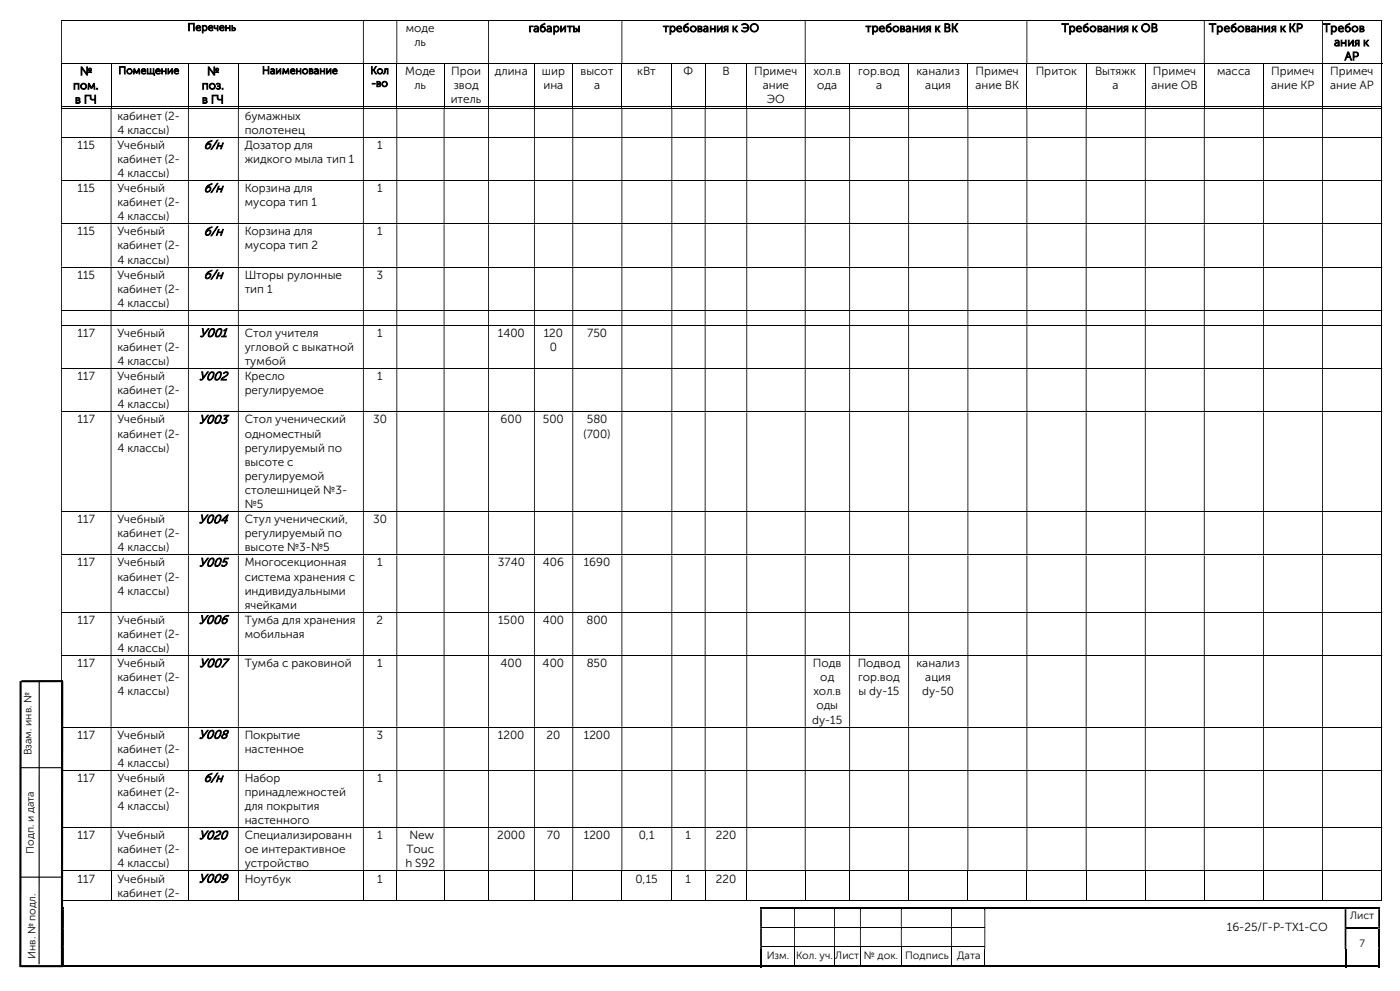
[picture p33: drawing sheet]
<svg xmlns="http://www.w3.org/2000/svg" width="420mm" height="297mm" viewBox="0 0 420 297" stroke-linecap="round" stroke-linejoin="round" font-family="sans-serif">
<defs><g id="words">
<g font-size="3.7">
<text x="61.1" y="44.6">б/н</text>
<text x="61.1" y="57.6">б/н</text>
<text x="61.1" y="70.5">б/н</text>
<text x="61.1" y="83.5">б/н</text>
<text x="59.8" y="101">У001</text>
<text x="59.6" y="113.9">У002</text>
<text x="59.6" y="126.9">У003</text>
<text x="59.6" y="156.8">У004</text>
<text x="59.6" y="169.8">У005</text>
<text x="59.6" y="186.9">У006</text>
<text x="59.7" y="199.9">У007</text>
<text x="59.6" y="221.4">У008</text>
<text x="61.1" y="234.3">б/н</text>
<text x="59.6" y="251.5">У020</text>
<text x="59.6" y="264.5">У009</text>
</g>
<g font-size="3.5">
<text x="121.8" y="9.6">моде</text>
<text x="158.6" y="9.6">габариты</text>
<text x="198.9" y="9.6">требования к ЭО</text>
<text x="259.7" y="9.6">требования к ВК</text>
<text x="318.5" y="9.6">Требования к ОВ</text>
<text x="362.7" y="9.6">Требования к КР</text>
<text x="396.9" y="9.6">Требов</text>
<text x="124.3" y="13.8">ль</text>
<text x="400.2" y="13.8">ания к</text>
<text x="24" y="22.5">№</text>
<text x="62.1" y="22.5">№</text>
<text x="121.5" y="22.5">Моде</text>
<text x="135.4" y="22.5">Прои</text>
<text x="148.5" y="22.5">длина</text>
<text x="162.6" y="22.5">шир</text>
<text x="174.2" y="22.5">высот</text>
<text x="191.2" y="22.5">кВт</text>
<text x="205.1" y="22.5">Ф</text>
<text x="216.7" y="22.5">В</text>
<text x="226.2" y="22.5">Примеч</text>
<text x="244" y="22.5">хол.в</text>
<text x="257.4" y="22.5">гор.вод</text>
<text x="275" y="22.5">канализ</text>
<text x="292.7" y="22.5">Примеч</text>
<text x="310.7" y="22.5">Приток</text>
<text x="328.5" y="22.5">Вытяжк</text>
<text x="345.9" y="22.5">Примеч</text>
<text x="365.1" y="22.5">масса</text>
<text x="381.3" y="22.5">Примеч</text>
<text x="399.1" y="22.5">Примеч</text>
<text x="403.4" y="18">АР</text>
<text x="21.9" y="26.8">пом.</text>
<text x="60.5" y="26.8">поз.</text>
<text x="124.3" y="26.8">ль</text>
<text x="136.1" y="26.8">звод</text>
<text x="163" y="26.8">ина</text>
<text x="178.2" y="26.8">а</text>
<text x="228.8" y="26.8">ание</text>
<text x="245.2" y="26.8">ода</text>
<text x="262.8" y="26.8">а</text>
<text x="277.6" y="26.8">ация</text>
<text x="292.7" y="26.8">ание ВК</text>
<text x="333.8" y="26.8">а</text>
<text x="345.4" y="26.8">ание ОВ</text>
<text x="381.3" y="26.8">ание КР</text>
<text x="399" y="26.8">ание АР</text>
<text x="22.5" y="31">в ГЧ</text>
<text x="35.2" y="35.9">кабинет (2-</text>
<text x="60.6" y="31">в ГЧ</text>
<text x="73.4" y="35.9">бумажных</text>
<text x="135.2" y="31">итель</text>
<text x="230" y="31">ЭО</text>
<text x="35.2" y="40.1">4 классы)</text>
<text x="73.4" y="40.1">полотенец</text>
<text x="23.2" y="44.6">115</text>
<text x="35.2" y="44.6">Учебный</text>
<text x="73.4" y="44.6">Дозатор для</text>
<text x="113.2" y="44.6">1</text>
<text x="35.2" y="48.9">кабинет (2-</text>
<text x="35.2" y="53.1">4 классы)</text>
<text x="73.4" y="48.9">жидкого мыла тип 1</text>
<text x="23.2" y="57.6">115</text>
<text x="35.2" y="57.6">Учебный</text>
<text x="73.4" y="57.6">Корзина для</text>
<text x="113.2" y="57.6">1</text>
<text x="35.2" y="61.8">кабинет (2-</text>
<text x="73.4" y="61.8">мусора тип 1</text>
<text x="23.2" y="70.5">115</text>
<text x="35.2" y="70.5">Учебный</text>
<text x="35.2" y="66">4 классы)</text>
<text x="73.4" y="70.5">Корзина для</text>
<text x="113.2" y="70.5">1</text>
<text x="35.2" y="74.8">кабинет (2-</text>
<text x="73.4" y="74.8">мусора тип 2</text>
<text x="23.2" y="83.5">115</text>
<text x="35.2" y="83.5">Учебный</text>
<text x="35.2" y="79">4 классы)</text>
<text x="73.4" y="83.5">Шторы рулонные</text>
<text x="113" y="83.5">3</text>
<text x="35.2" y="87.8">кабинет (2-</text>
<text x="73.4" y="87.8">тип 1</text>
<text x="35.2" y="92">4 классы)</text>
<text x="23.3" y="101">117</text>
<text x="35.2" y="101">Учебный</text>
<text x="73.4" y="101">Стол учителя</text>
<text x="113.2" y="101">1</text>
<text x="149.4" y="101">1400</text>
<text x="163.1" y="101">120</text>
<text x="176.1" y="101">750</text>
<text x="35.2" y="105.2">кабинет (2-</text>
<text x="73.4" y="105.2">угловой с выкатной</text>
<text x="165" y="105.2">0</text>
<text x="23.3" y="113.9">117</text>
<text x="35.2" y="113.9">Учебный</text>
<text x="35.2" y="109.4">4 классы)</text>
<text x="73.4" y="109.4">тумбой</text>
<text x="73.4" y="113.9">Кресло</text>
<text x="113.2" y="113.9">1</text>
<text x="35.2" y="118.2">кабинет (2-</text>
<text x="73.4" y="118.2">регулируемое</text>
<text x="35.2" y="122.4">4 классы)</text>
<text x="23.3" y="126.9">117</text>
<text x="35.2" y="126.9">Учебный</text>
<text x="35.2" y="131.1">кабинет (2-</text>
<text x="73.4" y="126.9">Стол ученический</text>
<text x="73.4" y="131.1">одноместный</text>
<text x="111.9" y="126.9">30</text>
<text x="150.2" y="126.9">600</text>
<text x="162.9" y="126.9">500</text>
<text x="175" y="131.1">(700)</text>
<text x="176.1" y="126.9">580</text>
<text x="35.2" y="135.4">4 классы)</text>
<text x="73.4" y="135.4">регулируемый по</text>
<text x="73.4" y="139.6">высоте с</text>
<text x="73.4" y="143.8">регулируемой</text>
<text x="73.4" y="148.1">столешницей №3-</text>
<text x="73.4" y="152.3">№5</text>
<text x="23.3" y="156.8">117</text>
<text x="35.2" y="156.8">Учебный</text>
<text x="35.2" y="161">кабинет (2-</text>
<text x="73.4" y="156.8">Стул ученический,</text>
<text x="73.4" y="161">регулируемый по</text>
<text x="111.9" y="156.8">30</text>
<text x="35.2" y="165.3">4 классы)</text>
<text x="73.4" y="165.3">высоте №3-№5</text>
<text x="23.3" y="169.8">117</text>
<text x="35.2" y="169.8">Учебный</text>
<text x="35.2" y="174">кабинет (2-</text>
<text x="73.4" y="169.8">Многосекционная</text>
<text x="73.4" y="174">система хранения с</text>
<text x="113.2" y="169.8">1</text>
<text x="149.4" y="169.8">3740</text>
<text x="162.9" y="169.8">406</text>
<text x="175.1" y="169.8">1690</text>
<text x="35.2" y="178.2">4 классы)</text>
<text x="73.4" y="178.2">индивидуальными</text>
<text x="73.4" y="182.5">ячейками</text>
<text x="23.3" y="186.9">117</text>
<text x="35.2" y="186.9">Учебный</text>
<text x="35.2" y="191.2">кабинет (2-</text>
<text x="73.4" y="186.9">Тумба для хранения</text>
<text x="73.4" y="191.2">мобильная</text>
<text x="113" y="186.9">2</text>
<text x="149.4" y="186.9">1500</text>
<text x="162.8" y="186.9">400</text>
<text x="175.9" y="186.9">800</text>
<text x="35.2" y="195.4">4 классы)</text>
<text x="23.3" y="199.9">117</text>
<text x="35.2" y="199.9">Учебный</text>
<text x="73.4" y="199.9">Тумба с раковиной</text>
<text x="113.2" y="199.9">1</text>
<text x="150.2" y="199.9">400</text>
<text x="162.8" y="199.9">400</text>
<text x="176" y="199.9">850</text>
<text x="243.9" y="199.9">Подв</text>
<text x="257.3" y="199.9">Подвод</text>
<text x="275" y="199.9">канализ</text>
<text x="35.2" y="204.2">кабинет (2-</text>
<text x="35.2" y="208.4">4 классы)</text>
<text x="244" y="208.4">хол.в</text>
<text x="246.1" y="204.2">од</text>
<text x="257.4" y="204.2">гор.вод</text>
<text x="257.6" y="208.4">ы dy-15</text>
<text x="276.6" y="208.4">dy-50</text>
<text x="277.6" y="204.2">ация</text>
<text x="244.9" y="212.6">оды</text>
<text x="23.3" y="221.4">117</text>
<text x="35.2" y="221.4">Учебный</text>
<text x="73.4" y="221.4">Покрытие</text>
<text x="113" y="221.4">3</text>
<text x="149.4" y="221.4">1200</text>
<text x="163.9" y="221.4">20</text>
<text x="175.1" y="221.4">1200</text>
<text x="243.6" y="216.9">dy-15</text>
<text x="35.2" y="225.6">кабинет (2-</text>
<text x="73.4" y="225.6">настенное</text>
<text x="35.2" y="229.8">4 классы)</text>
<text x="23.3" y="234.3">117</text>
<text x="35.2" y="234.3">Учебный</text>
<text x="35.2" y="238.5">кабинет (2-</text>
<text x="73.4" y="234.3">Набор</text>
<text x="73.4" y="238.5">принадлежностей</text>
<text x="113.2" y="234.3">1</text>
<text x="35.2" y="242.8">4 классы)</text>
<text x="73.4" y="242.8">для покрытия</text>
<text x="23.3" y="251.5">117</text>
<text x="35.2" y="251.5">Учебный</text>
<text x="73.4" y="247">настенного</text>
<text x="73.4" y="251.5">Специализированн</text>
<text x="113.2" y="251.5">1</text>
<text x="122.8" y="251.5">New</text>
<text x="149.1" y="251.5">2000</text>
<text x="164.1" y="251.5">70</text>
<text x="175.1" y="251.5">1200</text>
<text x="191.6" y="251.5">0,1</text>
<text x="205.7" y="251.5">1</text>
<text x="214.7" y="251.5">220</text>
<text x="35.2" y="255.7">кабинет (2-</text>
<text x="73.4" y="255.7">ое интерактивное</text>
<text x="121.9" y="255.7">Touc</text>
<text x="35.2" y="260">4 классы)</text>
<text x="73.4" y="260">устройство</text>
<text x="121.6" y="260">h S92</text>
<text x="23.3" y="264.5">117</text>
<text x="35.2" y="264.5">Учебный</text>
<text x="35.2" y="268.7">кабинет (2-</text>
<text x="73.4" y="264.5">Ноутбук</text>
<text x="113.1" y="264.5">1</text>
<text x="190.6" y="264.5">0,15</text>
<text x="205.7" y="264.5">1</text>
<text x="214.7" y="264.5">220</text>
<text x="368" y="279">16-25/Г-Р-ТХ1-СО</text>
</g>
<g font-size="3.2">
<text x="56.3" y="9.2">Перечень</text>
<text x="35.5" y="22.2">Помещение</text>
<text x="78.6" y="22.2">Наименование</text>
<text x="111.1" y="22.2">Кол</text>
<text x="111.4" y="26">-во</text>
<text x="9.5" y="226.4" transform="rotate(-90 9.5 226.4)">Взам. инв. №</text>
<text x="10.2" y="255.9" transform="rotate(-90 10.2 255.9)">Подп. и дата</text>
<text x="405" y="275.5">Лист</text>
<text x="10.6" y="287.4" transform="rotate(-90 10.6 287.4)">Инв. № подл.</text>
<text x="230" y="287.4">Изм.</text>
<text x="238.8" y="287.4">Кол. уч.</text>
<text x="250.6" y="287.4">Лист</text>
<text x="259.2" y="287.4">№ док.</text>
<text x="271.6" y="287.4">Подпись</text>
<text x="287.1" y="287.4">Дата</text>
<text x="407.8" y="283.8">7</text>
</g>
</g></defs>
<g fill="none" stroke="#000" stroke-width=".3">
<path d="M18.3 6.1h396.1M18.3 19.1h396.4M18.5 19.2v13M33.3 19.2v13M56.5 19.2v13M71.5 19.2v13M109 19.2v13M119 19.2v13M133.2 19.2v13M146.6 19.2v13M160.3 19.2v13M171.8 19.2v13"/>
<path d="M186.6 19.2v13M201.5 19.2v13M211.5 19.2v13M224 19.2v13M241.6 19.2v13M254.9 19.2v13M272.6 19.2v13M290.4 19.2v13M308.1 19.2v13M325.8 19.2v13M343.6 19.2v13M361.3 19.2v13"/>
<path d="M379.1 19.2v13M396.7 19.2v13M414.5 6.3v12.7M414.5 19.2v13M18.3 32h14.9M18.3 32.4h396.1M33.4 32h23M56.6 32h14.8M71.6 32h37.3M109.1 32h9.8M119.2 32h13.9M133.3 32h13.1"/>
<path d="M146.7 32h13.5M160.4 32h11.3M172 32h14.4M186.7 32h14.7M201.7 32h9.7M211.7 32h12.2M224.2 32h17.2M241.7 32h13.1M255 32h17.5M272.7 32h17.5M290.5 32h17.4M308.2 32h17.5"/>
<path d="M326 32h17.5M343.7 32h17.4M361.4 32h17.5M379.2 32h17.4M396.9 32h17.5M414.5 32.6v8.5M18.3 41.2h396.1M18.3 54.1h396.1M414.5 41.3v12.7M414.5 54.3v12.7M18.3 67.1h396.1M414.5 67.2v12.7"/>
<path d="M18.3 80.1h396.1M18.3 93h396.1M18.3 97.5h396.1M414.5 80.2v12.7M414.5 93.2v4.2M414.5 97.7v12.7M18.3 110.5h396.1M414.5 110.6v12.7M18.3 123.4h396.1M414.5 123.6v29.6M18.3 153.4h396.1M414.5 153.5v12.7"/>
<path d="M18.3 166.3h396.1M414.5 166.5v16.9M18.3 183.5h396.1M18.3 196.5h396.1M414.5 183.6v12.7M414.5 196.6v21.2M18.3 217.9h396.1M414.5 218.1v12.7M18.3 230.9h396.1M414.5 231v16.9M18.3 248.1h396.1M414.5 248.2v12.7"/>
<path d="M18.3 261h396.1M18.3 269.8h14.9M18.5 261.2v8.7M33.3 261.2v8.7M33.4 269.8h23M56.5 261.2v8.7M56.6 269.8h14.8M71.5 261.2v8.7M71.6 269.8h37.3M109 261.2v8.7M109.1 269.8h9.8M119 261.2v8.7"/>
<path d="M119.2 269.8h13.9M133.2 261.2v8.7M133.3 269.8h13.1M146.6 261.2v8.7M146.7 269.8h13.5M160.3 261.2v8.7M160.4 269.8h11.3M171.8 261.2v8.7M172 269.8h14.4M186.6 261.2v8.7M186.7 269.8h14.7M201.5 261.2v8.7"/>
<path d="M201.7 269.8h9.7M211.5 261.2v8.7M211.7 269.8h12.2M224 261.2v8.7M224.2 269.8h17.2M228.6 277.9h9.6M238.5 277.9h11.7M241.6 261.2v8.7M241.7 269.8h13.1M250.5 277.9h7.5M254.9 261.2v8.7M255 269.8h17.5"/>
<path d="M258.2 277.9h12.1M270.5 277.9h14.8M272.6 261.2v8.7M272.7 269.8h17.5M285.6 277.9h9.7M290.4 261.2v8.7M290.5 269.8h17.4M308.1 261.2v8.7M308.2 269.8h17.5M325.8 261.2v8.7M326 269.8h17.5M343.6 261.2v8.7"/>
<path d="M343.7 269.8h17.4M361.3 261.2v8.7M361.4 269.8h17.5M379.1 261.2v8.7M379.2 269.8h17.4M396.7 261.2v8.7M396.9 269.8h17.5M414.5 261.2v8.7M228.6 283.8h9.6M238.3 284.4v5M238.5 283.8h11.7M250.4 284.4v5"/>
<path d="M250.5 283.8h7.5M258.1 284.4v5M258.2 283.8h12.1M270.4 284.4v5M270.5 283.8h14.8M285.5 284.4v5M285.6 283.8h9.7M295.4 284.4v5"/>
</g>
<g fill="#000">
<path d="M414.4 6h.3v.3h-.3zM18.3 6.3h.3v12.7h-.3zM108.9 6.3h.2v12.7h-.2zM118.9 6.3h.3v12.7h-.3zM146.4 6.3h.3v12.7h-.3zM186.4 6.3h.3v12.7h-.3zM241.4 6.3h.3v12.7h-.3zM307.9 6.3h.3v12.7h-.3zM361.1 6.3h.3v12.7h-.3zM396.6 6.3h.3v12.7h-.3z" fill-rule="evenodd"/>
<path d="M414.4 32.3h.3v.3h-.3zM18.3 32.6h.3v8.5h-.3zM33.2 32.6h.2v8.5h-.2zM56.4 32.6h.2v8.5h-.2zM71.4 32.6h.2v8.5h-.2zM108.9 32.6h.2v8.5h-.2zM118.9 32.6h.3v8.5h-.3zM133.1 32.6h.2v8.5h-.2zM146.4 32.6h.3v8.5h-.3zM160.2 32.6h.2v8.5h-.2zM171.7 32.6h.3v8.5h-.3zM186.4 32.6h.3v8.5h-.3zM201.4 32.6h.3v8.5h-.3zM211.4 32.6h.3v8.5h-.3zM223.9 32.6h.3v8.5h-.3zM241.4 32.6h.3v8.5h-.3zM254.8 32.6h.2v8.5h-.2zM272.5 32.6h.2v8.5h-.2zM290.2 32.6h.3v8.5h-.3zM307.9 32.6h.3v8.5h-.3zM325.7 32.6h.3v8.5h-.3zM343.5 32.6h.2v8.5h-.2zM361.1 32.6h.3v8.5h-.3zM378.9 32.6h.3v8.5h-.3zM396.6 32.6h.3v8.5h-.3z" fill-rule="evenodd"/>
<path d="M414.4 41.1h.3v.2h-.3zM18.3 41.3h.3v12.7h-.3zM33.2 41.3h.2v12.7h-.2zM56.4 41.3h.2v12.7h-.2zM71.4 41.3h.2v12.7h-.2zM108.9 41.3h.2v12.7h-.2zM118.9 41.3h.3v12.7h-.3zM133.1 41.3h.2v12.7h-.2zM146.4 41.3h.3v12.7h-.3zM160.2 41.3h.2v12.7h-.2zM171.7 41.3h.3v12.7h-.3zM186.4 41.3h.3v12.7h-.3zM201.4 41.3h.3v12.7h-.3zM211.4 41.3h.3v12.7h-.3zM223.9 41.3h.3v12.7h-.3zM241.4 41.3h.3v12.7h-.3zM254.8 41.3h.2v12.7h-.2zM272.5 41.3h.2v12.7h-.2zM290.2 41.3h.3v12.7h-.3zM307.9 41.3h.3v12.7h-.3zM325.7 41.3h.3v12.7h-.3zM343.5 41.3h.2v12.7h-.2zM361.1 41.3h.3v12.7h-.3zM378.9 41.3h.3v12.7h-.3zM396.6 41.3h.3v12.7h-.3z" fill-rule="evenodd"/>
<path d="M414.4 54h.3v.3h-.3zM18.3 54.3h.3v12.7h-.3zM33.2 54.3h.2v12.7h-.2zM56.4 54.3h.2v12.7h-.2zM71.4 54.3h.2v12.7h-.2zM108.9 54.3h.2v12.7h-.2zM118.9 54.3h.3v12.7h-.3zM133.1 54.3h.2v12.7h-.2zM146.4 54.3h.3v12.7h-.3zM160.2 54.3h.2v12.7h-.2zM171.7 54.3h.3v12.7h-.3zM186.4 54.3h.3v12.7h-.3zM201.4 54.3h.3v12.7h-.3zM211.4 54.3h.3v12.7h-.3zM223.9 54.3h.3v12.7h-.3zM241.4 54.3h.3v12.7h-.3zM254.8 54.3h.2v12.7h-.2zM272.5 54.3h.2v12.7h-.2zM290.2 54.3h.3v12.7h-.3zM307.9 54.3h.3v12.7h-.3zM325.7 54.3h.3v12.7h-.3zM343.5 54.3h.2v12.7h-.2zM361.1 54.3h.3v12.7h-.3zM378.9 54.3h.3v12.7h-.3zM396.6 54.3h.3v12.7h-.3z" fill-rule="evenodd"/>
<path d="M414.4 67h.3v.2h-.3zM18.3 67.2h.3v12.7h-.3zM33.2 67.2h.2v12.7h-.2zM56.4 67.2h.2v12.7h-.2zM71.4 67.2h.2v12.7h-.2zM108.9 67.2h.2v12.7h-.2zM118.9 67.2h.3v12.7h-.3zM133.1 67.2h.2v12.7h-.2zM146.4 67.2h.3v12.7h-.3zM160.2 67.2h.2v12.7h-.2zM171.7 67.2h.3v12.7h-.3zM186.4 67.2h.3v12.7h-.3zM201.4 67.2h.3v12.7h-.3zM211.4 67.2h.3v12.7h-.3zM223.9 67.2h.3v12.7h-.3zM241.4 67.2h.3v12.7h-.3zM254.8 67.2h.2v12.7h-.2zM272.5 67.2h.2v12.7h-.2zM290.2 67.2h.3v12.7h-.3zM307.9 67.2h.3v12.7h-.3zM325.7 67.2h.3v12.7h-.3zM343.5 67.2h.2v12.7h-.2zM361.1 67.2h.3v12.7h-.3zM378.9 67.2h.3v12.7h-.3zM396.6 67.2h.3v12.7h-.3z" fill-rule="evenodd"/>
<path d="M414.4 79.9h.3v.3h-.3zM18.3 80.2h.3v12.7h-.3zM33.2 80.2h.2v12.7h-.2zM56.4 80.2h.2v12.7h-.2zM71.4 80.2h.2v12.7h-.2zM108.9 80.2h.2v12.7h-.2zM118.9 80.2h.3v12.7h-.3zM133.1 80.2h.2v12.7h-.2zM146.4 80.2h.3v12.7h-.3zM160.2 80.2h.2v12.7h-.2zM171.7 80.2h.3v12.7h-.3zM186.4 80.2h.3v12.7h-.3zM201.4 80.2h.3v12.7h-.3zM211.4 80.2h.3v12.7h-.3zM223.9 80.2h.3v12.7h-.3zM241.4 80.2h.3v12.7h-.3zM254.8 80.2h.2v12.7h-.2zM272.5 80.2h.2v12.7h-.2zM290.2 80.2h.3v12.7h-.3zM307.9 80.2h.3v12.7h-.3zM325.7 80.2h.3v12.7h-.3zM343.5 80.2h.2v12.7h-.2zM361.1 80.2h.3v12.7h-.3zM378.9 80.2h.3v12.7h-.3zM396.6 80.2h.3v12.7h-.3z" fill-rule="evenodd"/>
<path d="M414.4 92.9h.3v.3h-.3zM18.3 93.2h.3v4.2h-.3zM33.2 93.2h.2v4.2h-.2zM56.4 93.2h.2v4.2h-.2zM71.4 93.2h.2v4.2h-.2zM108.9 93.2h.2v4.2h-.2zM118.9 93.2h.3v4.2h-.3zM133.1 93.2h.2v4.2h-.2zM146.4 93.2h.3v4.2h-.3zM160.2 93.2h.2v4.2h-.2zM171.7 93.2h.3v4.2h-.3zM186.4 93.2h.3v4.2h-.3zM201.4 93.2h.3v4.2h-.3zM211.4 93.2h.3v4.2h-.3zM223.9 93.2h.3v4.2h-.3zM241.4 93.2h.3v4.2h-.3zM254.8 93.2h.2v4.2h-.2zM272.5 93.2h.2v4.2h-.2zM290.2 93.2h.3v4.2h-.3zM307.9 93.2h.3v4.2h-.3zM325.7 93.2h.3v4.2h-.3zM343.5 93.2h.2v4.2h-.2zM361.1 93.2h.3v4.2h-.3zM378.9 93.2h.3v4.2h-.3zM396.6 93.2h.3v4.2h-.3z" fill-rule="evenodd"/>
<path d="M414.4 97.4h.3v.3h-.3zM18.3 97.7h.3v12.7h-.3zM33.2 97.7h.2v12.7h-.2zM56.4 97.7h.2v12.7h-.2zM71.4 97.7h.2v12.7h-.2zM108.9 97.7h.2v12.7h-.2zM118.9 97.7h.3v12.7h-.3zM133.1 97.7h.2v12.7h-.2zM146.4 97.7h.3v12.7h-.3zM160.2 97.7h.2v12.7h-.2zM171.7 97.7h.3v12.7h-.3zM186.4 97.7h.3v12.7h-.3zM201.4 97.7h.3v12.7h-.3zM211.4 97.7h.3v12.7h-.3zM223.9 97.7h.3v12.7h-.3zM241.4 97.7h.3v12.7h-.3zM254.8 97.7h.2v12.7h-.2zM272.5 97.7h.2v12.7h-.2zM290.2 97.7h.3v12.7h-.3zM307.9 97.7h.3v12.7h-.3zM325.7 97.7h.3v12.7h-.3zM343.5 97.7h.2v12.7h-.2zM361.1 97.7h.3v12.7h-.3zM378.9 97.7h.3v12.7h-.3zM396.6 97.7h.3v12.7h-.3z" fill-rule="evenodd"/>
<path d="M414.4 110.4h.3v.2h-.3zM18.3 110.6h.3v12.7h-.3zM33.2 110.6h.2v12.7h-.2zM56.4 110.6h.2v12.7h-.2zM71.4 110.6h.2v12.7h-.2zM108.9 110.6h.2v12.7h-.2zM118.9 110.6h.3v12.7h-.3zM133.1 110.6h.2v12.7h-.2zM146.4 110.6h.3v12.7h-.3zM160.2 110.6h.2v12.7h-.2zM171.7 110.6h.3v12.7h-.3zM186.4 110.6h.3v12.7h-.3zM201.4 110.6h.3v12.7h-.3zM211.4 110.6h.3v12.7h-.3zM223.9 110.6h.3v12.7h-.3zM241.4 110.6h.3v12.7h-.3zM254.8 110.6h.2v12.7h-.2zM272.5 110.6h.2v12.7h-.2zM290.2 110.6h.3v12.7h-.3zM307.9 110.6h.3v12.7h-.3zM325.7 110.6h.3v12.7h-.3zM343.5 110.6h.2v12.7h-.2zM361.1 110.6h.3v12.7h-.3zM378.9 110.6h.3v12.7h-.3zM396.6 110.6h.3v12.7h-.3z" fill-rule="evenodd"/>
<path d="M414.4 123.3h.3v.3h-.3zM18.3 123.6h.3v29.6h-.3zM33.2 123.6h.2v29.6h-.2zM56.4 123.6h.2v29.6h-.2zM71.4 123.6h.2v29.6h-.2zM108.9 123.6h.2v29.6h-.2zM118.9 123.6h.3v29.6h-.3zM133.1 123.6h.2v29.6h-.2zM146.4 123.6h.3v29.6h-.3zM160.2 123.6h.2v29.6h-.2zM171.7 123.6h.3v29.6h-.3zM186.4 123.6h.3v29.6h-.3zM201.4 123.6h.3v29.6h-.3zM211.4 123.6h.3v29.6h-.3zM223.9 123.6h.3v29.6h-.3zM241.4 123.6h.3v29.6h-.3zM254.8 123.6h.2v29.6h-.2zM272.5 123.6h.2v29.6h-.2zM290.2 123.6h.3v29.6h-.3zM307.9 123.6h.3v29.6h-.3zM325.7 123.6h.3v29.6h-.3zM343.5 123.6h.2v29.6h-.2zM361.1 123.6h.3v29.6h-.3zM378.9 123.6h.3v29.6h-.3zM396.6 123.6h.3v29.6h-.3z" fill-rule="evenodd"/>
<path d="M414.4 153.2h.3v.3h-.3zM18.3 153.5h.3v12.7h-.3zM33.2 153.5h.2v12.7h-.2zM56.4 153.5h.2v12.7h-.2zM71.4 153.5h.2v12.7h-.2zM108.9 153.5h.2v12.7h-.2zM118.9 153.5h.3v12.7h-.3zM133.1 153.5h.2v12.7h-.2zM146.4 153.5h.3v12.7h-.3zM160.2 153.5h.2v12.7h-.2zM171.7 153.5h.3v12.7h-.3zM186.4 153.5h.3v12.7h-.3zM201.4 153.5h.3v12.7h-.3zM211.4 153.5h.3v12.7h-.3zM223.9 153.5h.3v12.7h-.3zM241.4 153.5h.3v12.7h-.3zM254.8 153.5h.2v12.7h-.2zM272.5 153.5h.2v12.7h-.2zM290.2 153.5h.3v12.7h-.3zM307.9 153.5h.3v12.7h-.3zM325.7 153.5h.3v12.7h-.3zM343.5 153.5h.2v12.7h-.2zM361.1 153.5h.3v12.7h-.3zM378.9 153.5h.3v12.7h-.3zM396.6 153.5h.3v12.7h-.3z" fill-rule="evenodd"/>
<path d="M414.4 166.2h.3v.3h-.3zM18.3 166.5h.3v16.9h-.3zM33.2 166.5h.2v16.9h-.2zM56.4 166.5h.2v16.9h-.2zM71.4 166.5h.2v16.9h-.2zM108.9 166.5h.2v16.9h-.2zM118.9 166.5h.3v16.9h-.3zM133.1 166.5h.2v16.9h-.2zM146.4 166.5h.3v16.9h-.3zM160.2 166.5h.2v16.9h-.2zM171.7 166.5h.3v16.9h-.3zM186.4 166.5h.3v16.9h-.3zM201.4 166.5h.3v16.9h-.3zM211.4 166.5h.3v16.9h-.3zM223.9 166.5h.3v16.9h-.3zM241.4 166.5h.3v16.9h-.3zM254.8 166.5h.2v16.9h-.2zM272.5 166.5h.2v16.9h-.2zM290.2 166.5h.3v16.9h-.3zM307.9 166.5h.3v16.9h-.3zM325.7 166.5h.3v16.9h-.3zM343.5 166.5h.2v16.9h-.2zM361.1 166.5h.3v16.9h-.3zM378.9 166.5h.3v16.9h-.3zM396.6 166.5h.3v16.9h-.3z" fill-rule="evenodd"/>
<path d="M414.4 183.4h.3v.2h-.3zM18.3 183.6h.3v12.7h-.3zM33.2 183.6h.2v12.7h-.2zM56.4 183.6h.2v12.7h-.2zM71.4 183.6h.2v12.7h-.2zM108.9 183.6h.2v12.7h-.2zM118.9 183.6h.3v12.7h-.3zM133.1 183.6h.2v12.7h-.2zM146.4 183.6h.3v12.7h-.3zM160.2 183.6h.2v12.7h-.2zM171.7 183.6h.3v12.7h-.3zM186.4 183.6h.3v12.7h-.3zM201.4 183.6h.3v12.7h-.3zM211.4 183.6h.3v12.7h-.3zM223.9 183.6h.3v12.7h-.3zM241.4 183.6h.3v12.7h-.3zM254.8 183.6h.2v12.7h-.2zM272.5 183.6h.2v12.7h-.2zM290.2 183.6h.3v12.7h-.3zM307.9 183.6h.3v12.7h-.3zM325.7 183.6h.3v12.7h-.3zM343.5 183.6h.2v12.7h-.2zM361.1 183.6h.3v12.7h-.3zM378.9 183.6h.3v12.7h-.3zM396.6 183.6h.3v12.7h-.3z" fill-rule="evenodd"/>
<path d="M414.4 196.3h.3v.3h-.3zM18.3 196.6h.3v21.2h-.3zM33.2 196.6h.2v21.2h-.2zM56.4 196.6h.2v21.2h-.2zM71.4 196.6h.2v21.2h-.2zM108.9 196.6h.2v21.2h-.2zM118.9 196.6h.3v21.2h-.3zM133.1 196.6h.2v21.2h-.2zM146.4 196.6h.3v21.2h-.3zM160.2 196.6h.2v21.2h-.2zM171.7 196.6h.3v21.2h-.3zM186.4 196.6h.3v21.2h-.3zM201.4 196.6h.3v21.2h-.3zM211.4 196.6h.3v21.2h-.3zM223.9 196.6h.3v21.2h-.3zM241.4 196.6h.3v21.2h-.3zM254.8 196.6h.2v21.2h-.2zM272.5 196.6h.2v21.2h-.2zM290.2 196.6h.3v21.2h-.3zM307.9 196.6h.3v21.2h-.3zM325.7 196.6h.3v21.2h-.3zM343.5 196.6h.2v21.2h-.2zM361.1 196.6h.3v21.2h-.3zM378.9 196.6h.3v21.2h-.3zM396.6 196.6h.3v21.2h-.3z" fill-rule="evenodd"/>
<path d="M414.4 217.8h.3v.3h-.3zM18.3 218.1h.3v12.7h-.3zM33.2 218.1h.2v12.7h-.2zM56.4 218.1h.2v12.7h-.2zM71.4 218.1h.2v12.7h-.2zM108.9 218.1h.2v12.7h-.2zM118.9 218.1h.3v12.7h-.3zM133.1 218.1h.2v12.7h-.2zM146.4 218.1h.3v12.7h-.3zM160.2 218.1h.2v12.7h-.2zM171.7 218.1h.3v12.7h-.3zM186.4 218.1h.3v12.7h-.3zM201.4 218.1h.3v12.7h-.3zM211.4 218.1h.3v12.7h-.3zM223.9 218.1h.3v12.7h-.3zM241.4 218.1h.3v12.7h-.3zM254.8 218.1h.2v12.7h-.2zM272.5 218.1h.2v12.7h-.2zM290.2 218.1h.3v12.7h-.3zM307.9 218.1h.3v12.7h-.3zM325.7 218.1h.3v12.7h-.3zM343.5 218.1h.2v12.7h-.2zM361.1 218.1h.3v12.7h-.3zM378.9 218.1h.3v12.7h-.3zM396.6 218.1h.3v12.7h-.3z" fill-rule="evenodd"/>
<path d="M414.4 230.8h.3v.2h-.3zM18.3 231h.3v16.9h-.3zM33.2 231h.2v16.9h-.2zM56.4 231h.2v16.9h-.2zM71.4 231h.2v16.9h-.2zM108.9 231h.2v16.9h-.2zM118.9 231h.3v16.9h-.3zM133.1 231h.2v16.9h-.2zM146.4 231h.3v16.9h-.3zM160.2 231h.2v16.9h-.2zM171.7 231h.3v16.9h-.3zM186.4 231h.3v16.9h-.3zM201.4 231h.3v16.9h-.3zM211.4 231h.3v16.9h-.3zM223.9 231h.3v16.9h-.3zM241.4 231h.3v16.9h-.3zM254.8 231h.2v16.9h-.2zM272.5 231h.2v16.9h-.2zM290.2 231h.3v16.9h-.3zM307.9 231h.3v16.9h-.3zM325.7 231h.3v16.9h-.3zM343.5 231h.2v16.9h-.2zM361.1 231h.3v16.9h-.3zM378.9 231h.3v16.9h-.3zM396.6 231h.3v16.9h-.3z" fill-rule="evenodd"/>
<path d="M414.4 247.9h.3v.3h-.3zM18.3 248.2h.3v12.7h-.3zM33.2 248.2h.2v12.7h-.2zM56.4 248.2h.2v12.7h-.2zM71.4 248.2h.2v12.7h-.2zM108.9 248.2h.2v12.7h-.2zM118.9 248.2h.3v12.7h-.3zM133.1 248.2h.2v12.7h-.2zM146.4 248.2h.3v12.7h-.3zM160.2 248.2h.2v12.7h-.2zM171.7 248.2h.3v12.7h-.3zM186.4 248.2h.3v12.7h-.3zM201.4 248.2h.3v12.7h-.3zM211.4 248.2h.3v12.7h-.3zM223.9 248.2h.3v12.7h-.3zM241.4 248.2h.3v12.7h-.3zM254.8 248.2h.2v12.7h-.2zM272.5 248.2h.2v12.7h-.2zM290.2 248.2h.3v12.7h-.3zM307.9 248.2h.3v12.7h-.3zM325.7 248.2h.3v12.7h-.3zM343.5 248.2h.2v12.7h-.2zM361.1 248.2h.3v12.7h-.3zM378.9 248.2h.3v12.7h-.3zM396.6 248.2h.3v12.7h-.3z" fill-rule="evenodd"/>
<path d="M18.8 272.5h.4v5.3h-.4zM228 272.5h.6v5.3h-.6zM238.2 272.5h.3v5.3h-.3zM250.2 272.5h.3v5.3h-.3zM258 272.5h.2v5.3h-.2zM270.3 272.5h.2v5.3h-.2zM285.3 272.5h.3v5.3h-.3zM295.3 272.5h.3v5.3h-.3zM403.4 272.5h.5v5.3h-.5zM413.5 272.5h.5v5.3h-.5z" fill-rule="evenodd"/>
<path d="M18.8 277.8h.4v.5h-.4zM228 277.8h.6v.5h-.6z" fill-rule="evenodd"/>
<path d="M228 271.9h.6v.6h-.6z" fill-rule="evenodd"/>
<path d="M238.2 271.9h12v.6h-12z" fill-rule="evenodd"/>
<path d="M250.2 271.9h7.8v.6h-7.8z" fill-rule="evenodd"/>
<path d="M258 271.9h12.3v.6h-12.3z" fill-rule="evenodd"/>
<path d="M270.3 271.9h15v.6h-15z" fill-rule="evenodd"/>
<path d="M285.3 271.9h10v.6h-10z" fill-rule="evenodd"/>
<path d="M295.3 271.9h108.1v.6h-108.1z" fill-rule="evenodd"/>
<path d="M295.3 277.8h.3v.5h-.3zM403.4 277.8h.5v.5h-.5z" fill-rule="evenodd"/>
<path d="M403.4 271.9h.5v.6h-.5z" fill-rule="evenodd"/>
<path d="M413.5 271.9h.5v.6h-.5z" fill-rule="evenodd"/>
<path d="M413.5 277.8h.5v.5h-.5zM18.8 278.3h.4v5.3h-.4zM228 278.3h.6v5.3h-.6zM238.2 278.3h.3v5.3h-.3zM250.2 278.3h.3v5.3h-.3zM258 278.3h.2v5.3h-.2zM270.3 278.3h.2v5.3h-.2zM285.3 278.3h.3v5.3h-.3zM295.3 278.3h.3v5.3h-.3zM403.4 278.3h.5v5.3h-.5z" fill-rule="evenodd"/>
<path d="M18.8 283.6h.4v.8h-.4zM228 283.6h.6v.8h-.6z" fill-rule="evenodd"/>
<path d="M228 284.4h.6v5.5h-.6z" fill-rule="evenodd"/>
<path d="M238.2 289.4h12v.5h-12z" fill-rule="evenodd"/>
<path d="M250.2 289.4h7.8v.5h-7.8z" fill-rule="evenodd"/>
<path d="M258 289.4h12.3v.5h-12.3z" fill-rule="evenodd"/>
<path d="M270.3 289.4h15v.5h-15z" fill-rule="evenodd"/>
<path d="M285.3 289.4h10v.5h-10z" fill-rule="evenodd"/>
<path d="M295.3 283.6h.3v.8h-.3zM403.4 283.6h.5v.8h-.5zM413.5 283.6h.5v.8h-.5zM18.8 284.4h.4v5h-.4z" fill-rule="evenodd"/>
<path d="M295.3 289.4h108.1v.5h-108.1z" fill-rule="evenodd"/>
<path d="M403.4 284.4h.5v5.5h-.5z" fill-rule="evenodd"/>
<path d="M413.5 284.4h.5v5.5h-.5z" fill-rule="evenodd"/>
</g>
<g fill="#000">
<path d="M414.4 31.9h.3v.3h-.3zM18.8 271.9h.4v.6h-.4zM228.6 271.9h9.6v.6h-9.6zM238.2 272.5h.3zM238.2 277.8h.3v.5h-.3zM250.2 272.5h.3zM250.2 277.8h.3v.5h-.3zM258 272.5h.2zM258 277.8h.2v.5h-.2zM270.3 272.5h.2zM270.3 277.8h.2v.5h-.2zM285.3 272.5h.3z"/>
<path d="M285.3 277.8h.3v.5h-.3zM295.3 272.5h.3zM403.9 271.9h9.6v.6h-9.6zM403.9 277.8h9.6v.5h-9.6zM413.5 278.3h.5v5.3h-.5zM414.4 260.9h.3v.3h-.3zM414.4 269.7h.3v.2h-.3zM18.8 289.4h209.2v.5h-209.2zM228.6 289.4h9.6v.5h-9.6zM238.2 283.6h.3v.8h-.3zM250.2 283.6h.3v.8h-.3zM258 283.6h.2v.8h-.2z"/>
<path d="M270.3 283.6h.2v.8h-.2zM285.3 283.6h.3v.8h-.3zM403.9 289.4h9.6v.5h-9.6zM413.5 289.4h.5v.5h-.5z"/>
</g>
<path d="M6.2 204.1l-.1 85.7M18.7 204.1l-.1 85.7M18.9 204.1l-12.5 .1M6.1 289.6h12.8" fill="none" stroke="#000" stroke-width=".64" stroke-linecap="butt"/>
<path d="M11.8 204.1l-.1 84.9M6 230.1h12.6M6 262.9h12.4" fill="none" stroke="#000" stroke-width=".34"/>
<use href="#words"/>
</svg>
